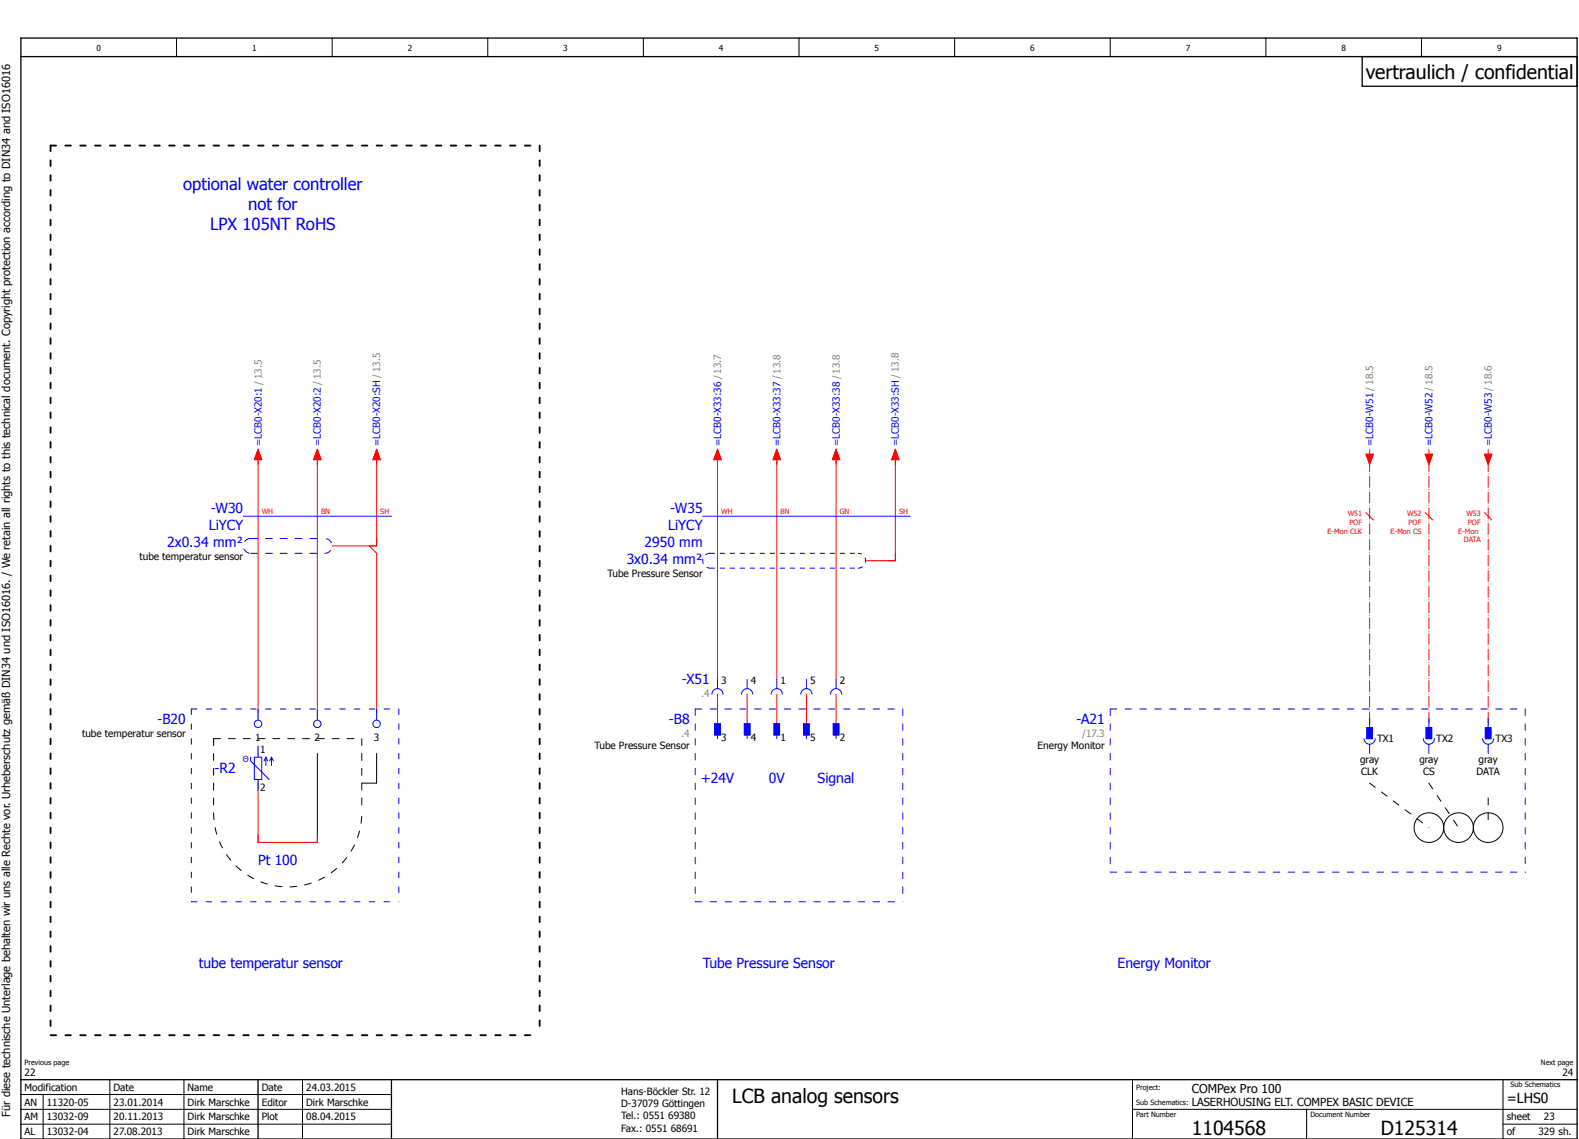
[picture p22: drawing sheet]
<svg xmlns="http://www.w3.org/2000/svg" width="426mm" height="307mm" viewBox="0 0 426 307" stroke-linecap="round" stroke-linejoin="round" font-family="sans-serif">
<defs><g id="words">
<g font-size="5.3">
<text x="368.6" y="21.2">vertraulich / confidential</text>
<text x="197.6" y="297.5">LCB analog sensors</text>
<text x="321.6" y="306.2">1104568</text>
<text x="372.6" y="306.2">D125314</text>
</g>
<g font-size="4.5" fill="#00f">
<text x="49.4" y="51.3">optional water controller</text>
<text x="67" y="56.7">not for</text>
<text x="56.7" y="62.1">LPX 105NT RoHS</text>
</g>
<g font-size="3.7" fill="#00f">
<text x="56.3" y="143">LiYCY</text>
<text x="56.9" y="138.5">-W30</text>
<text x="180.3" y="143">LiYCY</text>
<text x="180.9" y="138.5">-W35</text>
<text x="45.1" y="147.6">2x0.34 mm²</text>
<text x="174" y="147.6">2950 mm</text>
<text x="169.1" y="152.1">3x0.34 mm²</text>
<text x="184" y="184.6">-X51</text>
<text x="42.5" y="195.2">-B20</text>
<text x="180.5" y="195.2">-B8</text>
<text x="290.5" y="195.2">-A21</text>
<text x="57.9" y="208.6">-R2</text>
<text x="189.1" y="211.3">+24V</text>
<text x="207.5" y="211.3">0V</text>
<text x="220.7" y="211.3">Signal</text>
<text x="69.6" y="233.3">Pt 100</text>
<text x="53.6" y="261.3">tube temperatur sensor</text>
<text x="189.6" y="261.3">Tube Pressure Sensor</text>
<text x="301.6" y="261.3">Energy Monitor</text>
</g>
<text font-size="3.7" x="406.6" y="297.6">=LHS0</text>
<text font-size="3.3" x="321.6" y="295">COMPex Pro 100</text>
<g font-size="3">
<text x="321.6" y="298.4">LASERHOUSING ELT. COMPEX BASIC DEVICE</text>
<text x="2.7" y="301.3" transform="rotate(-90 2.7 301.3)">Für diese technische Unterlage behalten wir uns alle Rechte vor. Urheberschutz gemäß DIN34 und ISO16016. / We retain all rights to this technical document. Copyright protection according to DIN34 and ISO16016</text>
</g>
<g font-size="2.7" fill="#00f">
<text x="70.6" y="120.3" transform="rotate(-90 70.6 120.3)">=LCB0-X20:1 / 13.5</text>
<text x="86.6" y="120.3" transform="rotate(-90 86.6 120.3)">=LCB0-X20:2 / 13.5</text>
<text x="102.6" y="120.3" transform="rotate(-90 102.6 120.3)">=LCB0-X20:SH / 13.5</text>
<text x="194.6" y="120.3" transform="rotate(-90 194.6 120.3)">=LCB0-X33:36 / 13.7</text>
<text x="210.6" y="120.3" transform="rotate(-90 210.6 120.3)">=LCB0-X33:37 / 13.8</text>
<text x="226.6" y="120.3" transform="rotate(-90 226.6 120.3)">=LCB0-X33:38 / 13.8</text>
<text x="242.6" y="120.3" transform="rotate(-90 242.6 120.3)">=LCB0-X33:SH / 13.8</text>
<text x="370.6" y="120.3" transform="rotate(-90 370.6 120.3)">=LCB0-W51 / 18.5</text>
<text x="386.6" y="120.3" transform="rotate(-90 386.6 120.3)">=LCB0-W52 / 18.5</text>
<text x="402.6" y="120.3" transform="rotate(-90 402.6 120.3)">=LCB0-W53 / 18.6</text>
</g>
<g font-size="2.7">
<text x="37.6" y="151">tube temperatur sensor</text>
<text x="164" y="155.6">Tube Pressure Sensor</text>
<text x="194.6" y="184.6">3</text>
<text x="202.6" y="184.6">4</text>
<text x="210.6" y="184.6">1</text>
<text x="218.6" y="184.6">5</text>
<text x="226.6" y="184.6">2</text>
<text x="22.1" y="198.8">tube temperatur sensor</text>
<text x="68.9" y="199.8">1</text>
<text x="70.2" y="203.1">1</text>
<text x="84.9" y="199.8">2</text>
<text x="100.9" y="199.8">3</text>
<text x="160.5" y="202.1">Tube Pressure Sensor</text>
<text x="194.6" y="199.9">3</text>
<text x="202.6" y="199.9">4</text>
<text x="210.6" y="199.9">1</text>
<text x="218.6" y="199.9">5</text>
<text x="226.6" y="199.9">2</text>
<text x="280" y="202.1">Energy Monitor</text>
<text x="371.6" y="200.3">TX1</text>
<text x="387.6" y="200.3">TX2</text>
<text x="403.6" y="200.3">TX3</text>
<text x="367.1" y="205.8">gray</text>
<text x="367.4" y="209">CLK</text>
<text x="383.1" y="205.8">gray</text>
<text x="384.1" y="209">CS</text>
<text x="398.5" y="209">DATA</text>
<text x="399.1" y="205.8">gray</text>
<text x="70.2" y="213.4">2</text>
<text x="6.6" y="290.3">22</text>
<text x="421.7" y="290.3">24</text>
<text x="6.6" y="294.2">Modification</text>
<text x="6.6" y="298.3">AN</text>
<text x="12.6" y="298.3">11320-05</text>
<text x="30.6" y="294.3">Date</text>
<text x="30.6" y="298.3">23.01.2014</text>
<text x="50.6" y="294.3">Name</text>
<text x="50.6" y="298.3">Dirk Marschke</text>
<text x="70.6" y="298.3">Editor</text>
<text x="70.7" y="294.2">Date</text>
<text x="82.6" y="298.3">Dirk Marschke</text>
<text x="82.6" y="294.3">24.03.2015</text>
<text x="167.6" y="295.3">Hans-Böckler Str. 12</text>
<text x="167.6" y="298.8">D-37079 Göttingen</text>
<text x="6.6" y="302.3">AM</text>
<text x="12.6" y="302.3">13032-09</text>
<text x="30.6" y="302.3">20.11.2013</text>
<text x="50.6" y="302.3">Dirk Marschke</text>
<text x="70.6" y="302.3">Plot</text>
<text x="82.6" y="302.3">08.04.2015</text>
<text x="167.6" y="301.8">Tel.: 0551 69380</text>
<text x="167.6" y="305.3">Fax.: 0551 68691</text>
<text x="406.6" y="302.3">sheet</text>
<text x="416.7" y="302.3">23</text>
<text x="6.6" y="306.3">AL</text>
<text x="12.6" y="306.3">13032-04</text>
<text x="30.6" y="306.3">27.08.2013</text>
<text x="50.6" y="306.3">Dirk Marschke</text>
<text x="406.6" y="306.3">of</text>
<text x="415.2" y="306.3">329 sh.</text>
</g>
<g font-size="2.7" fill="#7ca552">
<text x="189.3" y="188.1">.4</text>
<text x="183.9" y="198.8">.4</text>
<text x="292.1" y="198.8">/17.3</text>
</g>
<g font-size="2.3">
<text x="26" y="13.8">0</text>
<text x="68" y="13.8">1</text>
<text x="110" y="13.8">2</text>
<text x="152" y="13.8">3</text>
<text x="194" y="13.8">4</text>
<text x="236" y="13.8">5</text>
<text x="278" y="13.8">6</text>
<text x="320" y="13.8">7</text>
<text x="362" y="13.8">8</text>
<text x="404" y="13.8">9</text>
</g>
<text font-size="2.3" fill="#00f" x="65.6" y="205.6">Θ</text>
<g font-size="2" fill="#f00">
<text x="70.6" y="138.8">WH</text>
<text x="86.6" y="138.8">BN</text>
<text x="102.6" y="138.8">SH</text>
<text x="194.6" y="138.8">WH</text>
<text x="210.6" y="138.8">BN</text>
<text x="226.6" y="138.8">GN</text>
<text x="242.6" y="138.8">SH</text>
<text x="358.3" y="144">E-Mon CLK</text>
<text x="363.8" y="139.3">W51</text>
<text x="364.2" y="141.6">POF</text>
<text x="375.3" y="144">E-Mon CS</text>
<text x="379.8" y="139.3">W52</text>
<text x="380.2" y="141.6">POF</text>
<text x="393.6" y="144">E-Mon</text>
<text x="395.8" y="139.3">W53</text>
<text x="396.2" y="141.6">POF</text>
<text x="395.1" y="146.3">DATA</text>
</g>
<g font-size="2">
<text x="6.6" y="287.3">Previous page</text>
<text x="415.9" y="287.3">Next page</text>
<text x="306.6" y="294">Project:</text>
<text x="407.6" y="293.3">Sub Schematics</text>
<text x="306.6" y="298">Sub Schematics:</text>
<text x="306.6" y="301.3">Part Number</text>
<text x="353.6" y="301.3">Document Number</text>
</g>
</g></defs>
<g fill="none" stroke="#000" stroke-width=".27">
<path d="M47.6 10.3v5M89.6 10.3v5M131.6 10.3v5M173.6 10.3v5M215.6 10.3v5M257.6 10.3v5M299.6 10.3v5M341.6 10.3v5M383.6 10.3v5M85.6 203.3v24M101.6 203.3v8h-4M5.6 299.3h100"/>
<path d="M5.6 295.3h100M11.6 295.3v12M29.6 291.3v16M49.6 291.3v16M81.6 291.3v16M305.6 299.3h120M305.6 291.3v16M352.6 299.3v8M405.6 291.3v16M5.6 303.3h100M405.6 303.3h20"/>
<circle cx="385.6" cy="223.3" r="4"/>
<circle cx="393.6" cy="223.3" r="4"/>
<circle cx="401.6" cy="223.3" r="4"/>
</g>
<path d="M5.6 15.3h420M5.6 10.3h420v297h-420zM367.6 15.3v8h58M5.6 291.3h420M69.6 291.3v16M105.6 291.3v16M193.6 291.3v16" fill="none" stroke="#000" stroke-width=".35"/>
<g fill="none" stroke="#f00" stroke-width=".27">
<path d="M68.6 124l1-2.7 1 2.7M69.6 124v68.3M84.6 124l1-2.7 1 2.7M85.6 124v68.3M100.6 124l1-2.7 1 2.7M101.6 124v23.3h-12M192.6 124l1-2.7 1 2.7M193.6 124v59.3M208.6 124l1-2.7 1 2.7M209.6 124v59.3M224.6 124l1-2.7 1 2.7M225.6 124v59.3"/>
<path d="M240.6 124l1-2.7 1 2.7M241.6 124v27.3h-8M368.6 138.3l2 2M368.6 122.5l1 2.8 1-2.8M369.6 121.3v1.2M384.6 138.3l2 2M384.6 122.5l1 2.8 1-2.8M385.6 121.3v1.2M400.6 138.3l2 2M400.6 122.5l1 2.8 1-2.8M401.6 121.3v1.2M99.6 147.3l2 2v43"/>
<path d="M193.6 187.3v8M201.6 187.3v8M209.6 187.3v8M217.6 187.3v8M225.6 187.3v8M69.6 211.3v16h16v-2"/>
</g>
<path d="M369.6 124.3v71M385.6 124.3v71M401.6 124.3v71" fill="none" stroke="#f00" stroke-width=".27" stroke-dasharray="2.9 .6 0 .6"/>
<path d="M57.6 199.3v20M57.6 199.3h40M97.6 199.3v20M57.6 219.3a20 20 0 0 0 20 20 20 20 0 0 0 20-20M369.6 211.3l16 12M385.6 211.3l8 12M401.6 215.3v8" fill="none" stroke="#000" stroke-width=".27" stroke-dasharray="1.9 2.1"/>
<path d="M13.6 39.3h132M13.6 39.3v240M145.6 39.3v240M13.6 279.3h132" fill="none" stroke="#000" stroke-width=".5" stroke-dasharray="1.5 2.5"/>
<path d="M51.6 191.3h56M51.6 191.3v52M107.6 191.3v52M51.6 243.3h56" fill="none" stroke="#00f" stroke-width=".27" stroke-dasharray="1.5 2.5"/>
<g fill="none" stroke="#00f" stroke-width=".27">
<path d="M65.6 139.3h40M189.6 139.3h56M69.6 191.3v3M85.6 191.3v3M101.6 191.3v3M192.1 187.3a1.5 1.5 0 0 1 1.5-1.5 1.5 1.5 0 0 1 1.5 1.5M192.9 195.3h1.5v3h-1.5zM193.6 183.3v2.5M193.6 198.3v1M200.1 187.3a1.5 1.5 0 0 1 1.5-1.5 1.5 1.5 0 0 1 1.5 1.5M200.9 195.3h1.5v3h-1.5zM201.6 183.3v2.5"/>
<path d="M201.6 198.3v1M208.1 187.3a1.5 1.5 0 0 1 1.5-1.5 1.5 1.5 0 0 1 1.5 1.5M208.9 195.3h1.5v3h-1.5zM209.6 183.3v2.5M209.6 198.3v1M216.1 187.3a1.5 1.5 0 0 1 1.5-1.5 1.5 1.5 0 0 1 1.5 1.5M216.9 195.3h1.5v3h-1.5zM217.6 183.3v2.5M217.6 198.3v1M224.1 187.3a1.5 1.5 0 0 1 1.5-1.5 1.5 1.5 0 0 1 1.5 1.5M224.9 195.3h1.5v3h-1.5zM225.6 183.3v2.5"/>
<path d="M225.6 198.3v1M368.1 199.3a1.5 1.5 0 0 0 1.5 1.5 1.5 1.5 0 0 0 1.5-1.5M368.9 196.3h1.5v3h-1.5zM369.6 193.8v2.5M384.1 199.3a1.5 1.5 0 0 0 1.5 1.5 1.5 1.5 0 0 0 1.5-1.5M384.9 196.3h1.5v3h-1.5zM385.6 193.8v2.5M400.1 199.3a1.5 1.5 0 0 0 1.5 1.5 1.5 1.5 0 0 0 1.5-1.5M400.9 196.3h1.5v3h-1.5zM401.6 193.8v2.5M67.6 204.3v1l5 5M68.6 204.3h2v6h-2z"/>
<path d="M69.6 201.3v3M69.6 210.3v3M71.8 204.3v2.2M71.8 204.3l-.5 1M71.8 204.3l.5 1M73.3 204.3v2.2M73.3 204.3l-.5 1M73.3 204.3l.5 1M369.6 200.8v2.5M385.6 200.8v2.5M401.6 200.8v2.5"/>
<circle cx="69.6" cy="195.3" r="1"/>
<circle cx="85.6" cy="195.3" r="1"/>
<circle cx="101.6" cy="195.3" r="1"/>
</g>
<path d="M67.6 149.3h20M67.6 145.3h20M67.6 145.3a2 2 0 0 0-2 2 2 2 0 0 0 2 2M87.6 149.3a2 2 0 0 0 2-2 2 2 0 0 0-2-2" fill="none" stroke="#00f" stroke-width=".27" stroke-dasharray="1.9 2.1"/>
<path d="M187.6 191.3h56M187.6 191.3v52M243.6 191.3v52M299.6 191.3h112M299.6 191.3v44M411.6 191.3v44M299.6 235.3h112M187.6 243.3h56" fill="none" stroke="#00f" stroke-width=".27" stroke-dasharray="1.7 2.3"/>
<g fill="#00f" stroke="#00f" stroke-width=".27">
<path d="M192.9 195.3h1.5v3h-1.5z"/>
<path d="M208.9 195.3h1.5v3h-1.5z"/>
<path d="M224.9 195.3h1.5v3h-1.5z"/>
<path d="M368.9 196.3h1.5v3h-1.5z"/>
<path d="M400.9 196.3h1.5v3h-1.5z"/>
<path d="M384.9 196.3h1.5v3h-1.5z"/>
<path d="M200.9 195.3h1.5v3h-1.5z"/>
<path d="M216.9 195.3h1.5v3h-1.5z"/>
</g>
<path d="M191.6 153.3h40M191.6 149.3h40M191.6 149.3a2 2 0 0 0-2 2 2 2 0 0 0 2 2M231.6 153.3a2 2 0 0 0 2-2 2 2 0 0 0-2-2" fill="none" stroke="#00f" stroke-width=".27" stroke-dasharray="1.2 1.5"/>
<g fill="#f00" stroke="#f00" stroke-width=".27">
<path d="M69.6 121.3l1 2.7h-2z"/>
<path d="M85.6 121.3l1 2.7h-2z"/>
<path d="M101.6 121.3l1 2.7h-2z"/>
<path d="M193.6 121.3l1 2.7h-2z"/>
<path d="M209.6 121.3l1 2.7h-2z"/>
<path d="M225.6 121.3l1 2.7h-2z"/>
<path d="M241.6 121.3l1 2.7h-2z"/>
<path d="M368.6 122.5h2l-1 2.8z"/>
<path d="M384.6 122.5h2l-1 2.8z"/>
<path d="M400.6 122.5h2l-1 2.8z"/>
</g>
<use href="#words"/>
</svg>
